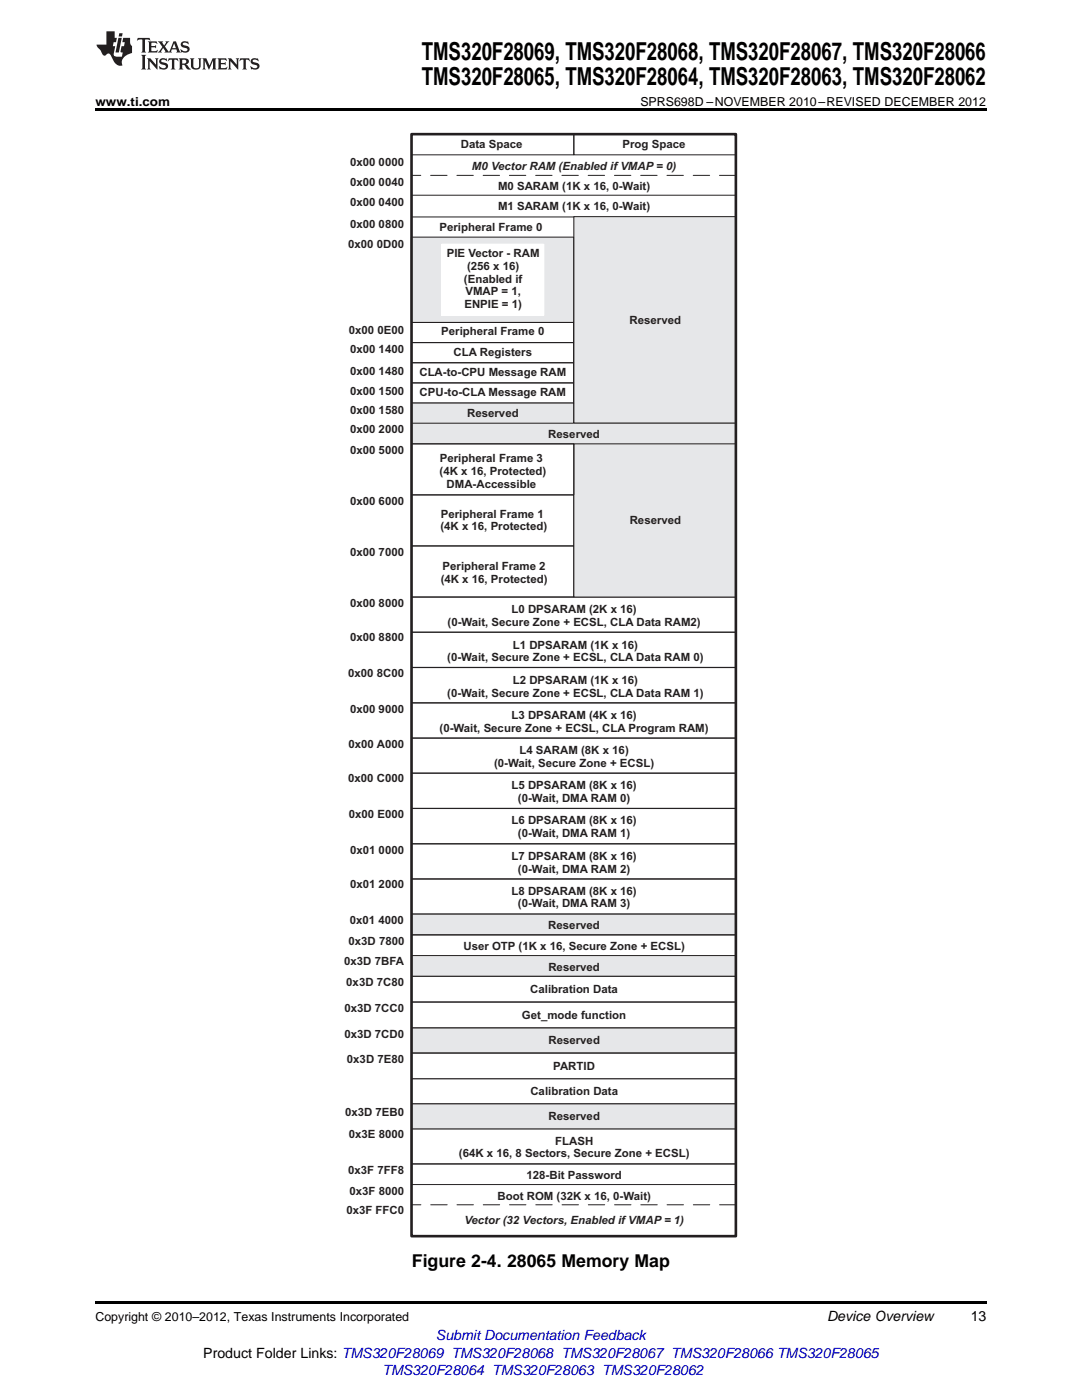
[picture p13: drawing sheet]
<svg xmlns="http://www.w3.org/2000/svg" width="216mm" height="279mm" viewBox="0 0 216 279" stroke-linecap="round" stroke-linejoin="round" font-family="sans-serif">
<defs><g id="words">
<g font-size="4.9">
<text x="84.2" y="12">TMS320F28069, TMS320F28068, TMS320F28067, TMS320F28066</text>
<text x="84.2" y="16.9">TMS320F28065, TMS320F28064, TMS320F28063, TMS320F28062</text>
</g>
<text font-size="3.5" x="82.2" y="252.9">Figure 2-4. 28065 Memory Map</text>
<g font-size="2.8">
<text x="165" y="263.6">Device Overview</text>
<text x="193.7" y="263.6">13</text>
<text x="40.6" y="270.9">Product Folder Links: TMS320F28069 TMS320F28068 TMS320F28067 TMS320F28066 TMS320F28065</text>
</g>
<g font-size="2.8" fill="#00f">
<text x="87" y="267.4">Submit Documentation Feedback</text>
<text x="76.3" y="274.5">TMS320F28064 TMS320F28063 TMS320F28062</text>
</g>
<g font-size="2.5">
<text x="19" y="21.1">www.ti.com</text>
<text x="127.8" y="21.1">SPRS698D –NOVEMBER 2010–REVISED DECEMBER 2012</text>
<text x="19" y="263.6">Copyright © 2010–2012, Texas Instruments Incorporated</text>
</g>
<g font-size="2.3" fill="#231f20">
<text x="91.9" y="29.5">Data Space</text>
<text x="124.2" y="29.5">Prog Space</text>
<text x="69.8" y="33">0x00 0000</text>
<text x="94.2" y="33.8">M0 Vector RAM (Enabled if VMAP = 0)</text>
<text x="69.8" y="37.1">0x00 0040</text>
<text x="69.8" y="41.2">0x00 0400</text>
<text x="99.4" y="37.9">M0 SARAM (1K x 16, 0-Wait)</text>
<text x="99.4" y="41.9">M1 SARAM (1K x 16, 0-Wait)</text>
<text x="69.8" y="45.5">0x00 0800</text>
<text x="87.7" y="46.1">Peripheral Frame 0</text>
<text x="69.5" y="49.5">0x00 0D00</text>
<text x="89.1" y="51.4">PIE Vector - RAM</text>
<text x="93.2" y="53.9">(256 x 16)</text>
<text x="92.6" y="56.4">(Enabled if</text>
<text x="92.9" y="58.9">VMAP = 1,</text>
<text x="92.7" y="61.5">ENPIE = 1)</text>
<text x="125.6" y="64.6">Reserved</text>
<text x="69.6" y="66.6">0x00 0E00</text>
<text x="69.8" y="70.4">0x00 1400</text>
<text x="88.1" y="67">Peripheral Frame 0</text>
<text x="90.5" y="71">CLA Registers</text>
<text x="69.8" y="74.9">0x00 1480</text>
<text x="83.7" y="75">CLA-to-CPU Message RAM</text>
<text x="69.8" y="82.6">0x00 1580</text>
<text x="69.8" y="78.7">0x00 1500</text>
<text x="83.7" y="79">CPU-to-CLA Message RAM</text>
<text x="93.2" y="83.2">Reserved</text>
<text x="69.8" y="86.4">0x00 2000</text>
<text x="109.4" y="87.5">Reserved</text>
<text x="69.8" y="90.5">0x00 5000</text>
<text x="87.7" y="94.8">(4K x 16, Protected)</text>
<text x="87.8" y="92.3">Peripheral Frame 3</text>
<text x="69.8" y="100.7">0x00 6000</text>
<text x="89.1" y="97.3">DMA-Accessible</text>
<text x="87.9" y="105.8">(4K x 16, Protected)</text>
<text x="87.9" y="103.3">Peripheral Frame 1</text>
<text x="125.7" y="104.7">Reserved</text>
<text x="69.8" y="110.9">0x00 7000</text>
<text x="88.3" y="113.8">Peripheral Frame 2</text>
<text x="87.9" y="116.3">(4K x 16, Protected)</text>
<text x="69.8" y="121.1">0x00 8000</text>
<text x="89.3" y="124.9">(0-Wait, Secure Zone + ECSL, CLA Data RAM2)</text>
<text x="102.1" y="122.3">L0 DPSARAM (2K x 16)</text>
<text x="69.8" y="128">0x00 8800</text>
<text x="89.3" y="132">(0-Wait, Secure Zone + ECSL, CLA Data RAM 0)</text>
<text x="102.3" y="129.4">L1 DPSARAM (1K x 16)</text>
<text x="69.5" y="135.2">0x00 8C00</text>
<text x="102.3" y="136.6">L2 DPSARAM (1K x 16)</text>
<text x="69.8" y="142.2">0x00 9000</text>
<text x="89.3" y="139.1">(0-Wait, Secure Zone + ECSL, CLA Data RAM 1)</text>
<text x="102.1" y="143.5">L3 DPSARAM (4K x 16)</text>
<text x="69.5" y="149.3">0x00 A000</text>
<text x="87.7" y="146">(0-Wait, Secure Zone + ECSL, CLA Program RAM)</text>
<text x="98.6" y="153">(0-Wait, Secure Zone + ECSL)</text>
<text x="103.6" y="150.5">L4 SARAM (8K x 16)</text>
<text x="69.5" y="156.1">0x00 C000</text>
<text x="102.1" y="157.5">L5 DPSARAM (8K x 16)</text>
<text x="103.4" y="160">(0-Wait, DMA RAM 0)</text>
<text x="69.6" y="163.3">0x00 E000</text>
<text x="102.1" y="164.5">L6 DPSARAM (8K x 16)</text>
<text x="103.4" y="167.1">(0-Wait, DMA RAM 1)</text>
<text x="69.8" y="170.3">0x01 0000</text>
<text x="102.1" y="171.6">L7 DPSARAM (8K x 16)</text>
<text x="69.8" y="177.3">0x01 2000</text>
<text x="102.1" y="178.6">L8 DPSARAM (8K x 16)</text>
<text x="103.4" y="174.1">(0-Wait, DMA RAM 2)</text>
<text x="69.8" y="184.5">0x01 4000</text>
<text x="103.4" y="181.1">(0-Wait, DMA RAM 3)</text>
<text x="109.4" y="185.4">Reserved</text>
<text x="69.5" y="188.7">0x3D 7800</text>
<text x="92.5" y="189.7">User OTP (1K x 16, Secure Zone + ECSL)</text>
<text x="68.7" y="192.6">0x3D 7BFA</text>
<text x="69.1" y="196.7">0x3D 7C80</text>
<text x="109.4" y="193.7">Reserved</text>
<text x="68.7" y="201.9">0x3D 7CC0</text>
<text x="104.1" y="203.4">Get_mode function</text>
<text x="105.8" y="198.2">Calibration Data</text>
<text x="68.7" y="207.2">0x3D 7CD0</text>
<text x="109.4" y="208.5">Reserved</text>
<text x="69.2" y="212.1">0x3D 7E80</text>
<text x="110.4" y="213.6">PARTID</text>
<text x="105.8" y="218.6">Calibration Data</text>
<text x="68.8" y="222.6">0x3D 7EB0</text>
<text x="69.6" y="227.1">0x3E 8000</text>
<text x="109.4" y="223.6">Reserved</text>
<text x="91.6" y="231">(64K x 16, 8 Sectors, Secure Zone + ECSL)</text>
<text x="110.8" y="228.4">FLASH</text>
<text x="69.5" y="234.3">0x3F 7FF8</text>
<text x="69.7" y="238.4">0x3F 8000</text>
<text x="99.3" y="239.4">Boot ROM (32K x 16, 0-Wait)</text>
<text x="105.1" y="235.4">128-Bit Password</text>
<text x="69.1" y="242.3">0x3F FFC0</text>
<text x="92.7" y="244.2">Vector (32 Vectors, Enabled if VMAP = 1)</text>
</g>
</g></defs>
<path d="M19 259.7h177.8v.5h-177.8z" fill="#000"/>
<path d="M82.1 26.8h32.4v4.1h-32.4zM114.5 26.8h32.4v4.1h-32.4z" fill="none" stroke="#231f20" stroke-width=".2"/>
<path d="M114.5 43.2h32.4v41.3h-32.4z" fill-rule="evenodd" fill="#e6e7e9"/>
<path d="M114.5 43.2h32.4v41.3h-32.4z" fill="none" stroke="#231f20" stroke-width=".2"/>
<path d="M82.1 84.5h64.8v4.1h-64.8z" fill-rule="evenodd" fill="#e6e7e9"/>
<path d="M82.1 39h64.7M82.1 84.5h64.8v4.1h-64.8z" fill="none" stroke="#231f20" stroke-width=".2"/>
<path d="M146.8 35h-64.7" fill="none" stroke="#231f20" stroke-width=".2" stroke-dasharray="3.3 2"/>
<path d="M82.1 47.3h32.4v17.1h-32.4z" fill-rule="evenodd" fill="#e6e7e9"/>
<path d="M82.1 47.3h32.4v17.1h-32.4z" fill="none" stroke="#231f20" stroke-width=".2"/>
<path d="M88.1 48.7h20.4v14.2h-20.4z" fill-rule="evenodd" fill="#fff"/>
<path d="M88.1 48.7h20.4v14.2h-20.4z" fill="none" stroke="#fff" stroke-width=".2"/>
<path d="M82.1 43.3h32.4M82.1 64.4h32.4v4h-32.4zM82.1 68.4h32.4v4h-32.4zM82.1 72.4h32.4v4h-32.4zM82.1 76.4h32.4v4h-32.4z" fill="none" stroke="#231f20" stroke-width=".2"/>
<path d="M82.1 80.4h32.4v4.1h-32.4z" fill-rule="evenodd" fill="#e6e7e9"/>
<path d="M82.1 80.4h32.4v4.1h-32.4zM82.1 98.8h32.4v10.2h-32.4zM82.1 119.2h64.8v7h-64.8zM82.1 109h32.4v10.2h-32.4zM82.1 133.2h64.8v7h-64.8zM82.1 126.2h64.8v7h-64.8zM82.1 140.3h64.8v7h-64.8zM82.1 147.3h64.8v7h-64.8zM82.1 154.3h64.8v7h-64.8zM82.1 161.4h64.8v7h-64.8zM82.1 168.4h64.8v7h-64.8zM82.1 175.4h64.8v7h-64.8z" fill="none" stroke="#231f20" stroke-width=".2"/>
<path d="M114.5 88.6h32.4v30.6h-32.4z" fill-rule="evenodd" fill="#e6e7e9"/>
<path d="M114.5 88.6h32.4v30.6h-32.4z" fill="none" stroke="#231f20" stroke-width=".2"/>
<path d="M82.1 182.4h64.8v4.2h-64.8z" fill-rule="evenodd" fill="#e6e7e9"/>
<path d="M82.1 88.6h32.4v10.2h-32.4zM82.1 182.4h64.8v4.2h-64.8zM82.1 186.6h64.8v4.1h-64.8zM82.1 194.8h64.8v5.2h-64.8z" fill="none" stroke="#231f20" stroke-width=".2"/>
<path d="M82.1 190.7h64.8v4.1h-64.8z" fill-rule="evenodd" fill="#e6e7e9"/>
<path d="M82.1 190.7h64.8v4.1h-64.8zM82.1 200h64.8v5.1h-64.8zM82.1 225.3h64.8v7h-64.8zM82.1 232.3h64.8v4.1h-64.8z" fill="none" stroke="#231f20" stroke-width=".2"/>
<path d="M146.9 240.4h-64.8" fill="none" stroke="#231f20" stroke-width=".2" stroke-dasharray="3.3 2"/>
<path d="M82.1 205.2h64.8v4.9h-64.8z" fill-rule="evenodd" fill="#e6e7e9"/>
<path d="M82.1 205.2h64.8v4.9h-64.8zM82.1 210.2h64.8v5.1h-64.8z" fill="none" stroke="#231f20" stroke-width=".2"/>
<path d="M82.1 215.3h64.8v5h-64.8z" fill-rule="evenodd" fill="#fff"/>
<path d="M82.1 215.3h64.8v5h-64.8z" fill="none" stroke="#231f20" stroke-width=".2"/>
<path d="M82.1 220.3h64.8v5h-64.8z" fill-rule="evenodd" fill="#e6e7e9"/>
<path d="M82.1 220.3h64.8v5h-64.8z" fill="none" stroke="#231f20" stroke-width=".2"/>
<path d="M82.1 26.8h64.7v219.9h-64.7z" fill="none" stroke="#231f20" stroke-width=".52"/>
<path d="M19 21.6h177.8v.6h-177.8z" fill="#000"/>
<g fill="#231f20">
<path d="M27.5 7.6l-.1 .5 .4-.2h.6v.1v2.1l-.2 .4h1l-.3-.4v-2.1l.1-.1h.5l.5 .2-.2-.5zM29.5 8.3l.2 .3v1.5l-.2 .4h1.8l.2-.6a1.04 1.04 0 0 1-1.3 .2v-.7h.6l.3 .2v-.6l-.3 .2h-.6v-.6l.8-.1 .4 .3-.2-.5zM31.5 8.3l.9 1.1-.9 1.1h.8l-.2-.2 .5-.7 .4 .7-.2 .2h1.5l-.1-.2 .1-.4h.9l.1 .4-.2 .2h1l-.3-.3-.7-1.9h-.5l-.9 2-.8-1 .9-1h-.8l.1 .3-.3 .5-.4-.6 .2-.2zM34.7 8.6l.4 1h-.7zM36.3 8.4a.63 .63 0 0 0-.2 .7 .63 .63 0 0 0 .6 .4l.6 .2 .1 .2a.75 .75 0 0 1-.7 .4 .75 .75 0 0 1-.6-.5l.1 .7 .1-.1a1.11 1.11 0 0 0 1.5-.6 1.13 1.13 0 0 0-1.2-.8l-.1-.4a1.04 1.04 0 0 1 1.2 .2l-.2-.5-.1 .1-.5-.2zM28.2 10.9l.2 .4v2.2l-.2 .4h1l-.3-.4v-2.2l.3-.4zM29.3 11.6l.3 .4v1.5l-.3 .4h.8l-.2-.4v-1.3l1.5 1.7v-1.9l.2-.4h-.7l.2 .4v.9l-1.1-1.3zM32 11.8a.62 .62 0 0 0-.2 .7 .62 .62 0 0 0 .6 .4l.6 .1 .1 .3a.76 .76 0 0 1-.7 .3 .76 .76 0 0 1-.6-.4l.1 .7 .1-.1a1.11 1.11 0 0 0 1.5-.6 1.13 1.13 0 0 0-1.2-.8l-.1-.4a1.04 1.04 0 0 1 1.2 .2l-.2-.6-.1 .1-.5-.1zM33.7 11.6l-.2 .6a.61 .61 0 0 1 .8-.3v1.6l-.2 .4h.9l-.2-.4v-1.6a.63 .63 0 0 1 .8 .3l-.2-.6zM35.6 11.6l.3 .4v1.5l-.3 .4h1l-.2-.2v-.8l.5 .2a.76 .76 0 0 0 1.2 .7l-1-1a.58 .58 0 0 0 .6-.5 .58 .58 0 0 0-.5-.6zM36.4 11.9h.1a.45 .45 0 0 1 .5 .1 .45 .45 0 0 1 .1 .5l-.7 .2zM37.9 11.6l.2 .2a2.17 2.17 0 0 0 .3 1.9 .99 .99 0 0 0 1.6-.6v-1.1l.2-.4h-.7l.2 .2a1.92 1.92 0 0 1-.2 1.8 .6 .6 0 0 1-.9-.5v-1.1l.2-.4zM40.4 11.6l.2 .4v1.5l-.2 .4h.7l-.2-.4v-1.4l.8 1.8 .8-1.8v1.4l-.2 .4h.9l-.2-.4v-1.5l.2-.4h-.8l-.6 1.5-.6-1.5zM43.4 11.6l.2 .4v1.5l-.2 .4h1.8l.2-.6a1.04 1.04 0 0 1-1.3 .1v-.6h.5l.4 .2v-.6l-.4 .2h-.5v-.7h.8l.3 .3-.1-.6zM45.5 11.6l.2 .4v1.5l-.2 .4h.7l-.2-.4v-1.3l1.5 1.7v-1.9l.2-.4h-.7l.2 .4v.9l-1.1-1.3zM47.9 11.6l-.1 .6a.61 .61 0 0 1 .8-.3v1.6l-.3 .4h1l-.3-.4 .1-1.6a.63 .63 0 0 1 .7 .3l-.1-.6zM50.2 11.8a.62 .62 0 0 0-.2 .7 .62 .62 0 0 0 .6 .4l.6 .1 .2 .3a.76 .76 0 0 1-.8 .3 .76 .76 0 0 1-.6-.4l.1 .7 .2-.1a1.11 1.11 0 0 0 1.5-.6 1.13 1.13 0 0 0-1.3-.8l-.1-.4a1.04 1.04 0 0 1 1.2 .2l-.1-.6-.2 .1-.5-.1z"/>
<path d="M21.2 6.3v2.6h-1.9l.1 .4 .7 .9a.91 .91 0 0 0 1 .8 .56 .56 0 0 1 .5-.3 .56 .56 0 0 1 .5 .3l.4 .8a1.53 1.53 0 0 0 1.9 1.2 1.54 1.54 0 0 1 1-2.1l.9-.3v-1.4a1.52 1.52 0 0 1-.3-1.6h-1.4l-.2 .8h.5l-.2 .8h-.4l-.2 1v.2l.4 .1-.2 .8a1.93 1.93 0 0 1-1.6-.3l.3-1.8h-.5l.2-.8h.4l.2-.8h-.4v-1.3zM23.6 7.6l-.6 2.9h.7l.6-2.9zM23.8 6.6l-.1 .7h.6l.2-.7z"/>
</g>
<use href="#words"/>
</svg>
